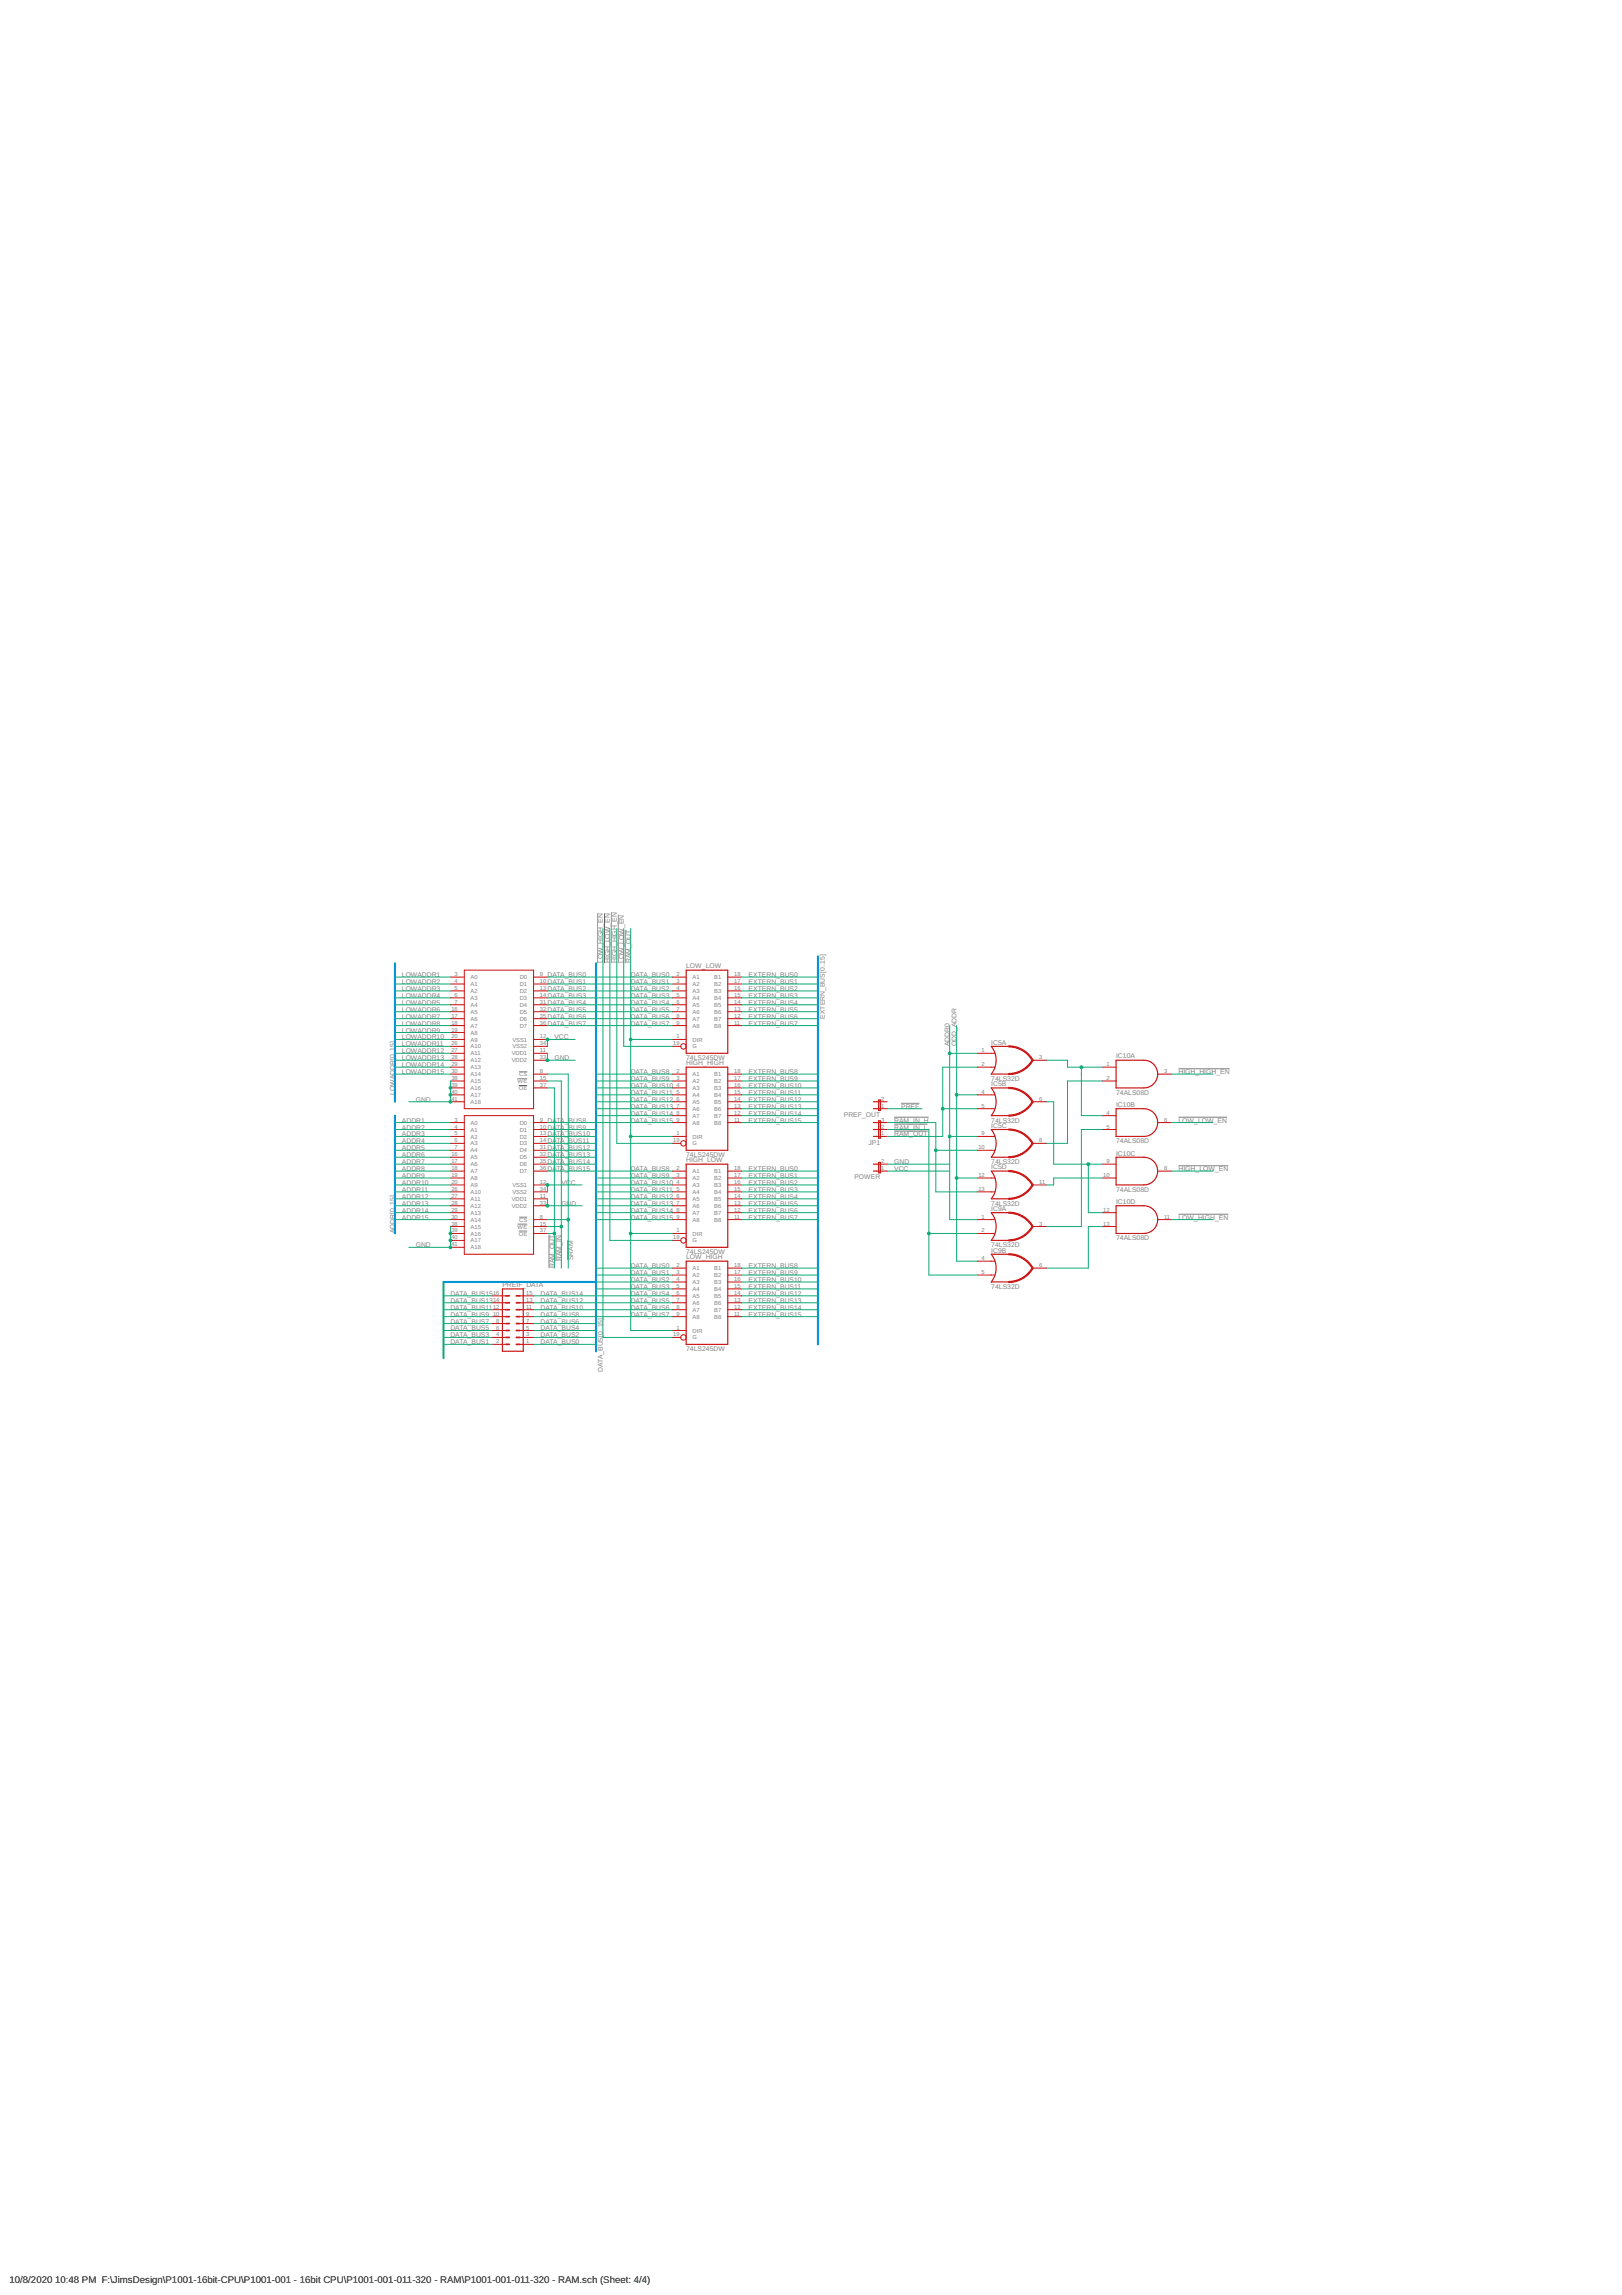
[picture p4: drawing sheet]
<svg xmlns="http://www.w3.org/2000/svg" width="594mm" height="841mm" viewBox="0 0 594 841" stroke-linecap="round" stroke-linejoin="round" font-family="sans-serif">
<defs><g id="words">
<g font-size="3.5">
<text x="3.5" y="836.5">10/8/2020</text>
<text x="20.2" y="836.5">10:48 PM F:\JimsDesign\P1001-16bit-CPU\P1001-001 - 16bit CPU\P1001-001-011-320 - RAM\P1001-001-011-320 - RAM.sch (Sheet: 4/4)</text>
</g>
<g font-size="2.5" fill="#808080">
<text x="220.8" y="353" transform="rotate(-90 220.8 353)">LOW_HIGH_EN</text>
<text x="223.4" y="353" transform="rotate(-90 223.4 353)">HIGH_LOW_EN</text>
<text x="225.9" y="353" transform="rotate(-90 225.9 353)">HIGH_HIGH_EN</text>
<text x="228.5" y="353" transform="rotate(-90 228.5 353)">LOW_LOW_EN</text>
<text x="231" y="353" transform="rotate(-90 231 353)">RAM_OUT</text>
<text x="147.2" y="358.1">LOWADDR1</text>
<text x="200.5" y="358.1">DATA_BUS0</text>
<text x="231" y="358.1">DATA_BUS0</text>
<text x="251.3" y="354.9">LOW_LOW</text>
<text x="274.2" y="358.1">EXTERN_BUS0</text>
<text x="147.2" y="360.6">LOWADDR2</text>
<text x="147.2" y="363.1">LOWADDR3</text>
<text x="147.2" y="365.7">LOWADDR4</text>
<text x="200.5" y="360.6">DATA_BUS1</text>
<text x="200.5" y="363.1">DATA_BUS2</text>
<text x="200.5" y="365.7">DATA_BUS3</text>
<text x="231" y="360.6">DATA_BUS1</text>
<text x="231" y="363.1">DATA_BUS2</text>
<text x="231" y="365.7">DATA_BUS3</text>
<text x="274.2" y="360.6">EXTERN_BUS1</text>
<text x="274.2" y="363.1">EXTERN_BUS2</text>
<text x="274.2" y="365.7">EXTERN_BUS3</text>
<text x="147.2" y="368.2">LOWADDR5</text>
<text x="147.2" y="370.8">LOWADDR6</text>
<text x="200.5" y="368.2">DATA_BUS4</text>
<text x="200.5" y="370.8">DATA_BUS5</text>
<text x="231" y="368.2">DATA_BUS4</text>
<text x="231" y="370.8">DATA_BUS5</text>
<text x="274.2" y="368.2">EXTERN_BUS4</text>
<text x="274.2" y="370.8">EXTERN_BUS5</text>
<text x="147.2" y="373.3">LOWADDR7</text>
<text x="147.2" y="375.8">LOWADDR8</text>
<text x="200.5" y="373.3">DATA_BUS6</text>
<text x="200.5" y="375.8">DATA_BUS7</text>
<text x="231" y="373.3">DATA_BUS6</text>
<text x="231" y="375.8">DATA_BUS7</text>
<text x="274.2" y="373.3">EXTERN_BUS6</text>
<text x="274.2" y="375.8">EXTERN_BUS7</text>
<text x="302.1" y="373.3" transform="rotate(-90 302.1 373.3)">EXTERN_BUS[0..15]</text>
<text x="147.2" y="378.4">LOWADDR9</text>
<text x="147.2" y="380.9">LOWADDR10</text>
<text x="147.2" y="383.4">LOWADDR11</text>
<text x="203.1" y="380.9">VCC</text>
<text x="347.8" y="383.4" transform="rotate(-90 347.8 383.4)">ADDR0</text>
<text x="350.4" y="383.4" transform="rotate(-90 350.4 383.4)">ODD_ADDR</text>
<text x="363.1" y="382.8">IC5A</text>
<text x="147.2" y="386">LOWADDR12</text>
<text x="147.2" y="388.5">LOWADDR13</text>
<text x="203.1" y="388.5">GND</text>
<text x="251.3" y="388.5">74LS245DW</text>
<text x="408.8" y="387.9">IC10A</text>
<text x="147.2" y="391.1">LOWADDR14</text>
<text x="147.2" y="393.6">LOWADDR15</text>
<text x="231" y="393.6">DATA_BUS8</text>
<text x="251.3" y="390.4">HIGH_HIGH</text>
<text x="274.2" y="393.6">EXTERN_BUS8</text>
<text x="431.6" y="393.6">HIGH_HIGH_EN</text>
<text x="144.6" y="401.2" transform="rotate(-90 144.6 401.2)">LOWADDR[0..15]</text>
<text x="231" y="396.1">DATA_BUS9</text>
<text x="231" y="398.7">DATA_BUS10</text>
<text x="231" y="401.2">DATA_BUS11</text>
<text x="274.2" y="396.1">EXTERN_BUS9</text>
<text x="274.2" y="398.7">EXTERN_BUS10</text>
<text x="274.2" y="401.2">EXTERN_BUS11</text>
<text x="363.1" y="396.1">74LS32D</text>
<text x="363.1" y="398">IC5B</text>
<text x="408.8" y="401.2">74ALS08D</text>
<text x="152.3" y="403.8">GND</text>
<text x="231" y="403.8">DATA_BUS12</text>
<text x="231" y="406.3">DATA_BUS13</text>
<text x="274.2" y="403.8">EXTERN_BUS12</text>
<text x="274.2" y="406.3">EXTERN_BUS13</text>
<text x="330" y="406.3">PREF</text>
<text x="408.8" y="405.7">IC10B</text>
<text x="147.2" y="411.4">ADDR1</text>
<text x="147.2" y="413.9">ADDR2</text>
<text x="200.5" y="411.4">DATA_</text>
<text x="200.5" y="413.9">DATA_</text>
<text x="208.2" y="411.4">BUS8</text>
<text x="208.2" y="413.9">BUS9</text>
<text x="231" y="408.8">DATA_BUS14</text>
<text x="231" y="411.4">DATA_BUS15</text>
<text x="274.2" y="408.8">EXTERN_BUS14</text>
<text x="274.2" y="411.4">EXTERN_BUS15</text>
<text x="309.1" y="409.4">PREF_OUT</text>
<text x="327.5" y="413.9">RAM_IN_L</text>
<text x="327.5" y="411.4">RAM_IN_H</text>
<text x="363.1" y="411.4">74LS32D</text>
<text x="363.1" y="413.3">IC5C</text>
<text x="431.6" y="411.4">LOW_LOW_EN</text>
<text x="147.2" y="416.5">ADDR3</text>
<text x="147.2" y="419">ADDR4</text>
<text x="200.5" y="416.5">DATA_</text>
<text x="200.5" y="419">DATA_</text>
<text x="208.2" y="416.5">BUS10</text>
<text x="208.2" y="419">BUS11</text>
<text x="318.1" y="419.5">JP1</text>
<text x="327.5" y="416.5">RAM_OUT</text>
<text x="408.8" y="419">74ALS08D</text>
<text x="147.2" y="421.5">ADDR5</text>
<text x="147.2" y="424.1">ADDR6</text>
<text x="200.5" y="421.5">DATA_</text>
<text x="200.5" y="424.1">DATA_</text>
<text x="208.2" y="421.5">BUS12</text>
<text x="208.2" y="424.1">BUS13</text>
<text x="251.3" y="424.1">74LS245DW</text>
<text x="251.3" y="426">HIGH_LOW</text>
<text x="408.8" y="423.4">IC10C</text>
<text x="147.2" y="426.6">ADDR7</text>
<text x="147.2" y="429.2">ADDR8</text>
<text x="147.2" y="431.7">ADDR9</text>
<text x="200.5" y="426.6">DATA_</text>
<text x="200.5" y="429.2">DATA_</text>
<text x="208.2" y="426.6">BUS14</text>
<text x="208.2" y="429.2">BUS15</text>
<text x="231" y="429.2">DATA_BUS8</text>
<text x="231" y="431.7">DATA_BUS9</text>
<text x="274.2" y="429.2">EXTERN_BUS0</text>
<text x="274.2" y="431.7">EXTERN_BUS1</text>
<text x="327.5" y="426.6">GND</text>
<text x="327.5" y="429.2">VCC</text>
<text x="363.1" y="426.6">74LS32D</text>
<text x="363.1" y="428.5">IC5D</text>
<text x="431.6" y="429.2">HIGH_LOW_EN</text>
<text x="147.2" y="434.2">ADDR10</text>
<text x="147.2" y="436.8">ADDR11</text>
<text x="205.6" y="434.2">VCC</text>
<text x="231" y="434.2">DATA_BUS10</text>
<text x="231" y="436.8">DATA_BUS11</text>
<text x="274.2" y="434.2">EXTERN_BUS2</text>
<text x="274.2" y="436.8">EXTERN_BUS3</text>
<text x="312.9" y="432.2">POWER</text>
<text x="408.8" y="436.8">74ALS08D</text>
<text x="147.2" y="439.3">ADDR12</text>
<text x="147.2" y="441.9">ADDR13</text>
<text x="205.6" y="441.9">GND</text>
<text x="231" y="439.3">DATA_BUS12</text>
<text x="231" y="441.9">DATA_BUS13</text>
<text x="274.2" y="439.3">EXTERN_BUS4</text>
<text x="274.2" y="441.9">EXTERN_BUS5</text>
<text x="363.1" y="441.9">74LS32D</text>
<text x="363.1" y="443.8">IC9A</text>
<text x="408.8" y="441.2">IC10D</text>
<text x="147.2" y="444.4">ADDR14</text>
<text x="147.2" y="446.9">ADDR15</text>
<text x="231" y="444.4">DATA_BUS14</text>
<text x="231" y="446.9">DATA_BUS15</text>
<text x="274.2" y="444.4">EXTERN_BUS6</text>
<text x="274.2" y="446.9">EXTERN_BUS7</text>
<text x="431.6" y="446.9">LOW_HIGH_EN</text>
<text x="144.6" y="452" transform="rotate(-90 144.6 452)">ADDR[0..15]</text>
<text x="408.8" y="454.6">74ALS08D</text>
<text x="152.3" y="457.1">GND</text>
<text x="209.9" y="461.8" transform="rotate(-90 209.9 461.8)">SRAM</text>
<text x="251.3" y="459.6">74LS245DW</text>
<text x="251.3" y="461.5">LOW_HIGH</text>
<text x="363.1" y="457.1">74LS32D</text>
<text x="363.1" y="459">IC9B</text>
<text x="203.1" y="464.7" transform="rotate(-90 203.1 464.7)">RAM_OUT</text>
<text x="205.6" y="462.2" transform="rotate(-90 205.6 462.2)">RAM_IN</text>
<text x="231" y="464.7">DATA_BUS0</text>
<text x="231" y="467.2">DATA_BUS1</text>
<text x="274.2" y="464.7">EXTERN_BUS8</text>
<text x="274.2" y="467.2">EXTERN_BUS9</text>
<text x="184" y="471.6">PREIF_DATA</text>
<text x="231" y="469.8">DATA_BUS2</text>
<text x="231" y="472.3">DATA_BUS3</text>
<text x="274.2" y="469.8">EXTERN_BUS10</text>
<text x="274.2" y="472.3">EXTERN_BUS11</text>
<text x="363.1" y="472.3">74LS32D</text>
<text x="165" y="479.9">DATA_BUS11</text>
<text x="165" y="477.4">DATA_BUS13</text>
<text x="165" y="474.9">DATA_BUS15</text>
<text x="198" y="479.9">DATA_BUS10</text>
<text x="198" y="477.4">DATA_BUS12</text>
<text x="198" y="474.9">DATA_BUS14</text>
<text x="231" y="474.9">DATA_BUS4</text>
<text x="231" y="477.4">DATA_BUS5</text>
<text x="231" y="479.9">DATA_BUS6</text>
<text x="274.2" y="474.9">EXTERN_BUS12</text>
<text x="274.2" y="477.4">EXTERN_BUS13</text>
<text x="274.2" y="479.9">EXTERN_BUS14</text>
<text x="165" y="482.5">DATA_BUS9</text>
<text x="165" y="485">DATA_BUS7</text>
<text x="198" y="485">DATA_BUS6</text>
<text x="198" y="482.5">DATA_BUS8</text>
<text x="231" y="482.5">DATA_BUS7</text>
<text x="274.2" y="482.5">EXTERN_BUS15</text>
<text x="165" y="490.1">DATA_BUS3</text>
<text x="165" y="487.6">DATA_BUS5</text>
<text x="198" y="490.1">DATA_BUS2</text>
<text x="198" y="487.6">DATA_BUS4</text>
<text x="220.8" y="490" transform="rotate(-90 220.8 490)">[0..15]</text>
<text x="165" y="492.6">DATA_BUS1</text>
<text x="198" y="492.6">DATA_BUS0</text>
<text x="251.3" y="495.2">74LS245DW</text>
<text x="220.8" y="502.8" transform="rotate(-90 220.8 502.8)">DATA_BUS</text>
</g>
<g font-size="2.1" fill="#808080">
<text x="166.5" y="357.7">3</text>
<text x="172.4" y="358.8">A0</text>
<text x="190.4" y="358.8">D0</text>
<text x="197.8" y="357.7">9</text>
<text x="247.8" y="357.7">2</text>
<text x="253.7" y="358.8">A1</text>
<text x="261.6" y="358.8">B1</text>
<text x="268.9" y="357.7">18</text>
<text x="166.5" y="360.2">4</text>
<text x="166.5" y="362.8">5</text>
<text x="166.5" y="365.3">6</text>
<text x="172.4" y="361.4">A1</text>
<text x="172.4" y="363.9">A2</text>
<text x="190.4" y="361.4">D1</text>
<text x="190.4" y="363.9">D2</text>
<text x="197.8" y="360.2">10</text>
<text x="197.8" y="362.8">13</text>
<text x="197.8" y="365.3">14</text>
<text x="247.8" y="360.2">3</text>
<text x="247.8" y="362.8">4</text>
<text x="247.8" y="365.3">5</text>
<text x="253.7" y="361.4">A2</text>
<text x="253.7" y="363.9">A3</text>
<text x="261.6" y="363.9">B3</text>
<text x="261.6" y="361.4">B2</text>
<text x="268.9" y="365.3">15</text>
<text x="268.9" y="362.8">16</text>
<text x="268.9" y="360.2">17</text>
<text x="165.3" y="370.4">16</text>
<text x="166.5" y="367.9">7</text>
<text x="172.4" y="366.4">A3</text>
<text x="172.4" y="369">A4</text>
<text x="172.4" y="371.5">A5</text>
<text x="190.4" y="366.4">D3</text>
<text x="190.4" y="369">D4</text>
<text x="190.4" y="371.5">D5</text>
<text x="197.8" y="367.9">31</text>
<text x="197.8" y="370.4">32</text>
<text x="247.8" y="367.9">6</text>
<text x="247.8" y="370.4">7</text>
<text x="253.7" y="366.4">A4</text>
<text x="253.7" y="369">A5</text>
<text x="253.7" y="371.5">A6</text>
<text x="261.6" y="371.5">B6</text>
<text x="261.6" y="369">B5</text>
<text x="261.6" y="366.4">B4</text>
<text x="268.9" y="370.4">13</text>
<text x="268.9" y="367.9">14</text>
<text x="165.3" y="372.9">17</text>
<text x="165.3" y="375.5">18</text>
<text x="172.4" y="374.1">A6</text>
<text x="172.4" y="376.6">A7</text>
<text x="190.4" y="374.1">D6</text>
<text x="190.4" y="376.6">D7</text>
<text x="197.8" y="372.9">35</text>
<text x="197.8" y="375.5">36</text>
<text x="247.8" y="372.9">8</text>
<text x="247.8" y="375.5">9</text>
<text x="253.7" y="374.1">A7</text>
<text x="253.7" y="376.6">A8</text>
<text x="261.6" y="376.6">B8</text>
<text x="261.6" y="374.1">B7</text>
<text x="268.9" y="375.5">11</text>
<text x="268.9" y="372.9">12</text>
<text x="165.3" y="378">19</text>
<text x="165.3" y="380.6">20</text>
<text x="165.3" y="383.1">26</text>
<text x="172.4" y="379.1">A8</text>
<text x="172.4" y="381.7">A9</text>
<text x="187.7" y="381.7">VSS1</text>
<text x="197.8" y="380.6">12</text>
<text x="197.8" y="383.1">34</text>
<text x="246.6" y="383.1">19</text>
<text x="247.8" y="380.6">1</text>
<text x="253.7" y="381.7">DIR</text>
<text x="165.3" y="385.6">27</text>
<text x="165.3" y="388.2">28</text>
<text x="172.4" y="384.2">A10</text>
<text x="172.4" y="386.7">A11</text>
<text x="172.4" y="389.3">A12</text>
<text x="187.4" y="386.7">VDD1</text>
<text x="187.4" y="389.3">VDD2</text>
<text x="187.7" y="384.2">VSS2</text>
<text x="197.8" y="385.6">11</text>
<text x="197.8" y="388.2">33</text>
<text x="253.7" y="384.2">G</text>
<text x="359.5" y="385.6">1</text>
<text x="380.6" y="388.2">3</text>
<text x="165.3" y="390.7">29</text>
<text x="165.3" y="393.2">30</text>
<text x="165.3" y="395.8">38</text>
<text x="172.4" y="391.8">A13</text>
<text x="172.4" y="394.4">A14</text>
<text x="190.1" y="394.4">CS</text>
<text x="197.8" y="393.2">8</text>
<text x="197.8" y="395.8">15</text>
<text x="247.8" y="393.2">2</text>
<text x="247.8" y="395.8">3</text>
<text x="253.7" y="394.4">A1</text>
<text x="261.6" y="394.4">B1</text>
<text x="268.9" y="395.8">17</text>
<text x="268.9" y="393.2">18</text>
<text x="359.5" y="390.7">2</text>
<text x="405.3" y="390.7">1</text>
<text x="405.3" y="395.8">2</text>
<text x="426.4" y="393.2">3</text>
<text x="165.3" y="398.3">39</text>
<text x="165.3" y="400.9">40</text>
<text x="172.4" y="396.9">A15</text>
<text x="172.4" y="399.4">A16</text>
<text x="172.4" y="402">A17</text>
<text x="189.5" y="396.9">WE</text>
<text x="190" y="399.4">OE</text>
<text x="197.8" y="398.3">37</text>
<text x="247.8" y="398.3">4</text>
<text x="247.8" y="400.9">5</text>
<text x="253.7" y="396.9">A2</text>
<text x="253.7" y="399.4">A3</text>
<text x="253.7" y="402">A4</text>
<text x="261.6" y="402">B4</text>
<text x="261.6" y="399.4">B3</text>
<text x="261.6" y="396.9">B2</text>
<text x="268.9" y="400.9">15</text>
<text x="268.9" y="398.3">16</text>
<text x="359.5" y="400.9">4</text>
<text x="165.3" y="403.4">41</text>
<text x="172.4" y="404.5">A18</text>
<text x="247.8" y="403.4">6</text>
<text x="247.8" y="405.9">7</text>
<text x="253.7" y="404.5">A5</text>
<text x="253.7" y="407.1">A6</text>
<text x="261.6" y="407.1">B6</text>
<text x="261.6" y="404.5">B5</text>
<text x="268.9" y="405.9">13</text>
<text x="268.9" y="403.4">14</text>
<text x="322.8" y="405.9">1</text>
<text x="322.8" y="403.4">2</text>
<text x="359.5" y="405.9">5</text>
<text x="380.6" y="403.4">6</text>
<text x="166.5" y="411">3</text>
<text x="166.5" y="413.6">4</text>
<text x="172.4" y="412.1">A0</text>
<text x="190.4" y="412.1">D0</text>
<text x="197.8" y="411">9</text>
<text x="197.8" y="413.6">10</text>
<text x="247.8" y="408.5">8</text>
<text x="247.8" y="411">9</text>
<text x="253.7" y="409.6">A7</text>
<text x="253.7" y="412.1">A8</text>
<text x="261.6" y="412.1">B8</text>
<text x="261.6" y="409.6">B7</text>
<text x="268.9" y="411">11</text>
<text x="268.9" y="408.5">12</text>
<text x="322.8" y="413.6">2</text>
<text x="322.8" y="411">3</text>
<text x="405.3" y="408.5">4</text>
<text x="405.3" y="413.6">5</text>
<text x="426.4" y="411">6</text>
<text x="166.5" y="416.1">5</text>
<text x="166.5" y="418.6">6</text>
<text x="172.4" y="414.7">A1</text>
<text x="172.4" y="417.2">A2</text>
<text x="172.4" y="419.8">A3</text>
<text x="190.4" y="414.7">D1</text>
<text x="190.4" y="417.2">D2</text>
<text x="190.4" y="419.8">D3</text>
<text x="197.8" y="416.1">13</text>
<text x="197.8" y="418.6">14</text>
<text x="246.6" y="418.6">19</text>
<text x="247.8" y="416.1">1</text>
<text x="253.7" y="417.2">DIR</text>
<text x="253.7" y="419.8">G</text>
<text x="322.8" y="416.1">1</text>
<text x="359.5" y="416.1">9</text>
<text x="380.6" y="418.6">8</text>
<text x="165.3" y="423.7">16</text>
<text x="166.5" y="421.2">7</text>
<text x="172.4" y="422.3">A4</text>
<text x="172.4" y="424.8">A5</text>
<text x="190.4" y="422.3">D4</text>
<text x="190.4" y="424.8">D5</text>
<text x="197.8" y="421.2">31</text>
<text x="197.8" y="423.7">32</text>
<text x="358.4" y="421.2">10</text>
<text x="165.3" y="426.3">17</text>
<text x="165.3" y="428.8">18</text>
<text x="165.3" y="431.3">19</text>
<text x="172.4" y="427.4">A6</text>
<text x="172.4" y="429.9">A7</text>
<text x="190.4" y="427.4">D6</text>
<text x="190.4" y="429.9">D7</text>
<text x="197.8" y="426.3">35</text>
<text x="197.8" y="428.8">36</text>
<text x="247.8" y="428.8">2</text>
<text x="247.8" y="431.3">3</text>
<text x="253.7" y="429.9">A1</text>
<text x="261.6" y="429.9">B1</text>
<text x="268.9" y="431.3">17</text>
<text x="268.9" y="428.8">18</text>
<text x="322.8" y="428.8">1</text>
<text x="322.8" y="426.3">2</text>
<text x="358.4" y="431.3">12</text>
<text x="404.1" y="431.3">10</text>
<text x="405.3" y="426.3">9</text>
<text x="426.4" y="428.8">8</text>
<text x="165.3" y="433.9">20</text>
<text x="165.3" y="436.4">26</text>
<text x="172.4" y="432.5">A8</text>
<text x="172.4" y="435">A9</text>
<text x="172.4" y="437.5">A10</text>
<text x="187.7" y="435">VSS1</text>
<text x="187.7" y="437.5">VSS2</text>
<text x="197.8" y="433.9">12</text>
<text x="197.8" y="436.4">34</text>
<text x="247.8" y="433.9">4</text>
<text x="247.8" y="436.4">5</text>
<text x="253.7" y="432.5">A2</text>
<text x="253.7" y="435">A3</text>
<text x="253.7" y="437.5">A4</text>
<text x="261.6" y="437.5">B4</text>
<text x="261.6" y="435">B3</text>
<text x="261.6" y="432.5">B2</text>
<text x="268.9" y="436.4">15</text>
<text x="268.9" y="433.9">16</text>
<text x="358.4" y="436.4">13</text>
<text x="380.6" y="433.9">11</text>
<text x="165.3" y="439">27</text>
<text x="165.3" y="441.5">28</text>
<text x="172.4" y="440.1">A11</text>
<text x="172.4" y="442.6">A12</text>
<text x="187.4" y="440.1">VDD1</text>
<text x="187.4" y="442.6">VDD2</text>
<text x="197.8" y="439">11</text>
<text x="197.8" y="441.5">33</text>
<text x="247.8" y="439">6</text>
<text x="247.8" y="441.5">7</text>
<text x="253.7" y="440.1">A5</text>
<text x="253.7" y="442.6">A6</text>
<text x="261.6" y="442.6">B6</text>
<text x="261.6" y="440.1">B5</text>
<text x="268.9" y="441.5">13</text>
<text x="268.9" y="439">14</text>
<text x="165.3" y="444">29</text>
<text x="165.3" y="446.6">30</text>
<text x="165.3" y="449.1">38</text>
<text x="172.4" y="445.2">A13</text>
<text x="172.4" y="447.7">A14</text>
<text x="190.1" y="447.7">CS</text>
<text x="197.8" y="446.6">8</text>
<text x="197.8" y="449.1">15</text>
<text x="247.8" y="444">8</text>
<text x="247.8" y="446.6">9</text>
<text x="253.7" y="445.2">A7</text>
<text x="253.7" y="447.7">A8</text>
<text x="261.6" y="447.7">B8</text>
<text x="261.6" y="445.2">B7</text>
<text x="268.9" y="446.6">11</text>
<text x="268.9" y="444">12</text>
<text x="359.5" y="446.6">1</text>
<text x="380.6" y="449.1">3</text>
<text x="404.1" y="444">12</text>
<text x="404.1" y="449.1">13</text>
<text x="426.4" y="446.6">11</text>
<text x="165.3" y="451.7">39</text>
<text x="165.3" y="454.2">40</text>
<text x="172.4" y="450.2">A15</text>
<text x="172.4" y="452.8">A16</text>
<text x="172.4" y="455.3">A17</text>
<text x="189.5" y="450.2">WE</text>
<text x="190" y="452.8">OE</text>
<text x="197.8" y="451.7">37</text>
<text x="246.6" y="454.2">19</text>
<text x="247.8" y="451.7">1</text>
<text x="253.7" y="452.8">DIR</text>
<text x="253.7" y="455.3">G</text>
<text x="359.5" y="451.7">2</text>
<text x="165.3" y="456.7">41</text>
<text x="172.4" y="457.9">A18</text>
<text x="359.5" y="461.8">4</text>
<text x="247.8" y="464.4">2</text>
<text x="247.8" y="466.9">3</text>
<text x="253.7" y="465.5">A1</text>
<text x="261.6" y="465.5">B1</text>
<text x="268.9" y="466.9">17</text>
<text x="268.9" y="464.4">18</text>
<text x="359.5" y="466.9">5</text>
<text x="380.6" y="464.4">6</text>
<text x="247.8" y="469.4">4</text>
<text x="247.8" y="472">5</text>
<text x="253.7" y="468">A2</text>
<text x="253.7" y="470.6">A3</text>
<text x="253.7" y="473.1">A4</text>
<text x="261.6" y="473.1">B4</text>
<text x="261.6" y="470.6">B3</text>
<text x="261.6" y="468">B2</text>
<text x="268.9" y="472">15</text>
<text x="268.9" y="469.4">16</text>
<text x="180.6" y="479.6">12</text>
<text x="180.6" y="477.1">14</text>
<text x="180.6" y="474.5">16</text>
<text x="192.7" y="479.6">11</text>
<text x="192.7" y="477.1">13</text>
<text x="192.7" y="474.5">15</text>
<text x="247.8" y="474.5">6</text>
<text x="247.8" y="477.1">7</text>
<text x="247.8" y="479.6">8</text>
<text x="253.7" y="475.6">A5</text>
<text x="253.7" y="478.2">A6</text>
<text x="261.6" y="478.2">B6</text>
<text x="261.6" y="475.6">B5</text>
<text x="268.9" y="479.6">12</text>
<text x="268.9" y="477.1">13</text>
<text x="268.9" y="474.5">14</text>
<text x="180.6" y="482.1">10</text>
<text x="181.8" y="484.7">8</text>
<text x="192.7" y="484.7">7</text>
<text x="192.7" y="482.1">9</text>
<text x="247.8" y="482.1">9</text>
<text x="253.7" y="480.7">A7</text>
<text x="253.7" y="483.2">A8</text>
<text x="261.6" y="483.2">B8</text>
<text x="261.6" y="480.7">B7</text>
<text x="268.9" y="482.1">11</text>
<text x="181.8" y="489.7">4</text>
<text x="181.8" y="487.2">6</text>
<text x="192.7" y="489.7">3</text>
<text x="192.7" y="487.2">5</text>
<text x="246.6" y="489.7">19</text>
<text x="247.8" y="487.2">1</text>
<text x="253.7" y="488.3">DIR</text>
<text x="253.7" y="490.9">G</text>
<text x="181.8" y="492.3">2</text>
<text x="192.7" y="492.3">1</text>
</g>
</g></defs>
<g fill="none" stroke="#808080" stroke-width=".37">
<path d="M218.9 334.7v18.3M221.4 334.7v18.3M223.9 334.2v18.8M226.5 335.2v17.8M229 340.7v12.3M189.5 395.2h3.6M190 397.8h3.1M190.1 392.7h3M431.6 391.6h18.8M327.5 414.5h12.2M327.5 411.9h12.2M327.5 409.4h12.6"/>
<path d="M330.1 404.3h6.6M431.6 409.4h17.8M431.6 427.2h18.3M189.5 448.6h3.6M190 451.1h3.1M190.1 446h3M201.1 452.5v12.2M203.6 452.7v9.5M207.9 454.6v7.2M431.6 445h18.3"/>
</g>
<g fill="none" stroke="#c90d0c" stroke-width=".37">
<path d="M165 358.1h5.1M170.1 355.5h25.3v50.8h-25.3zM195.4 358.1h5.1M246.2 358.1h5.1M266.6 358.1h5M165 360.6h5.1M165 363.1h5.1M165 365.7h5.1M165 368.2h5.1M165 370.8h5.1M165 373.3h5.1M165 375.8h5.1"/>
<path d="M165 378.4h5.1M195.4 360.6h5.1M195.4 363.1h5.1M195.4 365.7h5.1M195.4 368.2h5.1M195.4 370.8h5.1M195.4 373.3h5.1M195.4 375.8h5.1M246.2 360.6h5.1M246.2 363.1h5.1M246.2 365.7h5.1M246.2 368.2h5.1"/>
<path d="M246.2 370.8h5.1M246.2 373.3h5.1M246.2 375.8h5.1M266.6 360.6h5M266.6 363.1h5M266.6 365.7h5M266.6 368.2h5M266.6 370.8h5M266.6 373.3h5M266.6 375.8h5M165 380.9h5.1M165 383.5h5.1"/>
<path d="M165 386h5.1M165 388.5h5.1M165 391.1h5.1M165 393.6h5.1M165 396.1h5.1M165 398.7h5.1M195.4 380.9h5.1M195.4 383.5h5.1M195.4 386h5.1M195.4 388.5h5.1M195.4 393.6h5.1M195.4 396.1h5.1"/>
<path d="M195.4 398.7h5.1M246.2 380.9h5.1M246.2 383.5h3.1M246.2 393.6h5.1M246.2 396.1h5.1M246.2 398.7h5.1M266.6 393.6h5M266.6 396.1h5M266.6 398.7h5M358 386h6.3M358 391.1h6.3M378.3 388.5h5.1"/>
<path d="M403.7 391.1h5.1M403.7 396.1h5.1M424 393.6h5.1M165 401.2h5.1M165 403.8h5.1M165 411.4h5.1M165 413.9h5.1M165 416.5h5.1M165 419h5.1M170.1 408.8h25.3v50.8h-25.3zM195.4 411.4h5.1M195.4 413.9h5.1"/>
<path d="M195.4 416.5h5.1M195.4 419h5.1M246.2 401.2h5.1M246.2 403.8h5.1M246.2 406.3h5.1M246.2 411.4h5.1M246.2 416.5h5.1M246.2 419h3.1M246.2 408.8h5.1M266.6 401.2h5M266.6 403.8h5M266.6 406.3h5"/>
<path d="M266.6 411.4h5M266.6 408.8h5M321.2 403.8h3.8M321.2 406.3h3.8M321.2 411.4h3.8M321.2 413.9h3.8M321.2 416.5h3.8M358 401.2h6.3M358 406.3h6.3M358 416.5h6.3M378.3 403.8h5.1M378.3 419h5.1"/>
<path d="M403.7 413.9h5.1M403.7 408.8h5.1M424 411.4h5.1M165 421.5h5.1M165 424.1h5.1M165 426.6h5.1M165 429.2h5.1M165 431.7h5.1M165 434.2h5.1M165 436.8h5.1M165 439.3h5.1M195.4 421.5h5.1"/>
<path d="M195.4 424.1h5.1M195.4 426.6h5.1M195.4 429.2h5.1M195.4 434.2h5.1M195.4 436.8h5.1M195.4 439.3h5.1M246.2 429.2h5.1M246.2 431.7h5.1M246.2 434.2h5.1M246.2 436.8h5.1M246.2 439.3h5.1M266.6 429.2h5"/>
<path d="M266.6 431.7h5M266.6 434.2h5M266.6 436.8h5M266.6 439.3h5M321.2 426.6h3.8M321.2 429.2h3.8M358 421.5h6.3M358 431.7h6.3M358 436.8h6.3M378.3 434.2h5.1M403.7 426.6h5.1M403.7 431.7h5.1"/>
<path d="M424 429.2h5.1M165 441.9h5.1M165 444.4h5.1M165 446.9h5.1M165 449.5h5.1M165 452h5.1M165 454.6h5.1M165 457.1h5.1M195.4 441.9h5.1M195.4 446.9h5.1M195.4 449.5h5.1M195.4 452h5.1"/>
<path d="M246.2 441.9h5.1M246.2 444.4h5.1M246.2 446.9h5.1M246.2 452h5.1M246.2 454.6h3.1M266.6 441.9h5M266.6 444.4h5M266.6 446.9h5M358 446.9h6.3M358 452h6.3M378.3 449.5h5.1M403.7 444.4h5.1"/>
<path d="M403.7 449.5h5.1M424 446.9h5.1M180.2 474.9h5.1M180.2 477.4h5.1M180.2 480h5.1M190.4 474.9h5M190.4 477.4h5M190.4 480h5M246.2 464.7h5.1M246.2 467.3h5.1M246.2 469.8h5.1M246.2 472.3h5.1"/>
<path d="M246.2 474.9h5.1M246.2 477.4h5.1M246.2 480h5.1M266.6 464.7h5M266.6 467.3h5M266.6 469.8h5M266.6 472.3h5M266.6 474.9h5M266.6 477.4h5M266.6 480h5M358 467.3h6.3M358 462.2h6.3"/>
<path d="M378.3 464.7h5.1M180.2 487.6h5.1M180.2 482.5h5.1M180.2 490.1h5.1M180.2 492.7h5.1M180.2 485h5.1M190.4 487.6h5M190.4 482.5h5M190.4 490.1h5M190.4 492.7h5M190.4 485h5M246.2 487.6h5.1"/>
<path d="M246.2 482.5h5.1M246.2 490.1h3.1M266.6 482.5h5"/>
<circle cx="250.3" cy="383.5" r=".99"/>
<circle cx="250.3" cy="419" r=".99"/>
<circle cx="250.3" cy="454.6" r=".99"/>
<circle cx="250.3" cy="490.1" r=".99"/>
</g>
<g fill="none" stroke="#c90d0c" stroke-width=".42">
<path d="M251.3 355.5h15.3v30.5h-15.3zM251.3 391.1h15.3v30.4h-15.3zM369.4 383.5h-6.3a8.1 8.1 0 0 1 0 10.1h6.3M369.4 398.7h-6.3a8.1 8.1 0 0 1 0 10.1h6.3M408.8 388.5h10.1a5.1 5.1 0 0 1 5.1 5.1 5.1 5.1 0 0 1-5.1 5.1h-10.1zM319.9 406.3h1.3M319.9 403.8h1.3M319.9 411.4h1.3M319.9 413.9h1.3M319.9 416.5h1.3M321.8 403.1h.6v3.8h-.6zM321.8 410.7h.6v6.4h-.6z"/>
<path d="M369.4 413.9h-6.3a8.1 8.1 0 0 1 0 10.2h6.3M408.8 406.3h10.1a5.1 5.1 0 0 1 5.1 5.1 5.1 5.1 0 0 1-5.1 5.1h-10.1zM251.3 426.6h15.3v30.5h-15.3zM319.9 426.6h1.3M319.9 429.2h1.3M321.8 426h.6v3.8h-.6zM369.4 429.2h-6.3a8.1 8.1 0 0 1 0 10.1h6.3M408.8 424.1h10.1a5.1 5.1 0 0 1 5.1 5.1 5.1 5.1 0 0 1-5.1 5h-10.1zM369.4 444.4h-6.3a8.1 8.1 0 0 1 0 10.2h6.3M369.4 459.6h-6.3a8.1 8.1 0 0 1 0 10.2h6.3M408.8 441.9h10.1a5.1 5.1 0 0 1 5.1 5 5.1 5.1 0 0 1-5.1 5.1h-10.1zM184 472.3h7.6v22.9h-7.6z"/>
<path d="M251.3 462.2h15.3v30.5h-15.3z"/>
</g>
<g fill="none" stroke="#c90d0c" stroke-width=".61">
<path d="M185.3 480h1.3M185.3 477.4h1.3M185.3 474.9h1.3M189.1 480h1.3M189.1 477.4h1.3M189.1 474.9h1.3M185.3 482.5h1.3M185.3 485h1.3M185.3 487.6h1.3M185.3 490.1h1.3M185.3 492.7h1.3M189.1 482.5h1.3"/>
<path d="M189.1 485h1.3M189.1 487.6h1.3M189.1 490.1h1.3M189.1 492.7h1.3"/>
</g>
<g fill="#c90d0c" stroke="#c90d0c" stroke-width=".37">
<path d="M369.4 393.4a9.9 9.9 0 0 0 8.7-5l.3 .2a10.4 10.4 0 0 1-9 5.2z" fill-rule="evenodd"/>
<path d="M369.4 383.3a10.2 10.2 0 0 1 9 5.2l-.3 .2a10 10 0 0 0-8.7-5z" fill-rule="evenodd"/>
<path d="M369.4 408.6a10 10 0 0 0 8.7-5l.3 .2a10.3 10.3 0 0 1-9 5.2z" fill-rule="evenodd"/>
<path d="M369.4 398.5a10.3 10.3 0 0 1 9 5.2l-.3 .2a9.9 9.9 0 0 0-8.7-5z" fill-rule="evenodd"/>
<path d="M369.4 423.9a10 10 0 0 0 8.7-5.1l.3 .3a10.3 10.3 0 0 1-9 5.2z" fill-rule="evenodd"/>
<path d="M369.4 413.7a10.3 10.3 0 0 1 9 5.3l-.3 .1a10 10 0 0 0-8.7-5z" fill-rule="evenodd"/>
<path d="M369.4 439.1a10 10 0 0 0 8.7-5l.3 .2a10.2 10.2 0 0 1-9 5.2z" fill-rule="evenodd"/>
<path d="M369.4 429a10.3 10.3 0 0 1 9 5.2l-.3 .2a10 10 0 0 0-8.7-5z" fill-rule="evenodd"/>
<path d="M369.4 454.3a10 10 0 0 0 8.7-5l.3 .2a10.2 10.2 0 0 1-9 5.2z" fill-rule="evenodd"/>
<path d="M369.4 444.2a10.3 10.3 0 0 1 9 5.2l-.3 .2a10 10 0 0 0-8.7-5z" fill-rule="evenodd"/>
<path d="M369.4 469.6a10 10 0 0 0 8.7-5l.3 .2a10.2 10.2 0 0 1-9 5.2z" fill-rule="evenodd"/>
<path d="M369.4 459.4a10.2 10.2 0 0 1 9 5.3l-.3 .2a10 10 0 0 0-8.7-5.1z" fill-rule="evenodd"/>
</g>
<path d="M144.7 353v50.8M218.3 353v142.2M299.6 350.4v142.3M144.7 408.8v43.2M218.3 469.8h-55.9v27.9" fill="none" stroke="#0696d7" stroke-width=".76"/>
<g fill="none" stroke="#0dab76" stroke-width=".37">
<path d="M144.7 358.1h20.3M200.5 358.1h45.7M220.8 340.3v149.8h25.4M223.4 340.3v114.3h22.8M225.9 340.3v78.7h20.3M228.5 340.3v43.2h17.7M231 340.3v147.3h15.2M271.6 358.1h28M144.7 360.6h20.3M144.7 363.1h20.3M144.7 365.7h20.3M144.7 368.2h20.3"/>
<path d="M144.7 370.8h20.3M144.7 373.3h20.3M144.7 375.8h20.3M144.7 378.4h20.3M200.5 360.6h45.7M200.5 363.1h45.7M200.5 365.7h45.7M200.5 368.2h45.7M200.5 370.8h45.7M200.5 373.3h45.7M200.5 375.8h45.7M271.6 360.6h28"/>
<path d="M271.6 363.1h28M271.6 365.7h28M271.6 368.2h28M271.6 370.8h28M271.6 373.3h28M271.6 375.8h28M347.8 375.8v71.1h10.2M350.4 375.8v86.4h7.6M144.7 380.9h20.3M144.7 391.1h20.3M144.7 393.6h20.3M144.7 383.5h20.3"/>
<path d="M144.7 386h20.3M144.7 388.5h20.3M165 396.1v7.7h-15.3M200.5 396.1h5.1v68.6M200.5 398.7h2.6v66M200.5 393.6h7.6v71.1M200.5 386v2.5h10.2M210.7 380.9h-10.2v2.6M218.3 396.1h27.9M218.3 398.7h27.9M218.3 393.6h27.9M231 380.9h15.2"/>
<path d="M271.6 396.1h28M271.6 398.7h28M271.6 393.6h28M347.8 386h10.2M358 391.1h-12.7v25.4h-20.3M383.4 388.5h7.6v2.6h12.7M396.1 391.1v17.7h7.6M403.7 396.1h-12.7v22.9h-7.6M429.1 393.6h15.2M144.7 416.5h20.3M144.7 411.4h20.3M144.7 413.9h20.3"/>
<path d="M144.7 419h20.3M200.5 416.5h17.8M200.5 411.4h45.7M200.5 413.9h17.8M200.5 419h17.8M218.3 406.3h27.9M218.3 401.2h27.9M218.3 403.8h27.9M218.3 408.8h27.9M231 416.5h15.2M271.6 406.3h28M271.6 401.2h28"/>
<path d="M271.6 403.8h28M271.6 408.8h28M271.6 411.4h28M325 406.3h12.7M325 411.4h17.8v25.4h15.2M325 413.9h15.2v53.4h17.8M345.3 406.3h12.7M347.8 416.5h10.2M350.4 401.2h7.6M383.4 403.8h2.5v22.8h17.8M403.7 413.9h-7.6v35.6h-12.7M429.1 411.4h15.2"/>
<path d="M144.7 429.2h20.3M144.7 431.7h20.3M144.7 434.2h20.3M144.7 436.8h20.3M144.7 439.3h20.3M144.7 421.5h20.3M144.7 424.1h20.3M144.7 426.6h20.3M200.5 429.2h45.7M200.5 439.3v2.6h12.7M200.5 421.5h17.8M200.5 424.1h17.8"/>
<path d="M200.5 426.6h17.8M213.2 434.2h-12.7v2.6M218.3 431.7h27.9M218.3 434.2h27.9M218.3 436.8h27.9M218.3 439.3h27.9M271.6 429.2h28M271.6 431.7h28M271.6 434.2h28M271.6 436.8h28M271.6 439.3h28M325 429.2h22.8"/>
<path d="M325 426.6h22.8M342.8 421.5h15.2M350.4 431.7h7.6M398.6 426.6v17.8h5.1M403.7 431.7h-17.8v2.5h-2.5M429.1 429.2h15.2M144.7 441.9h20.3M144.7 444.4h20.3M144.7 446.9h20.3M165 449.5v7.6h-15.3M200.5 449.5h5.1M200.5 452h2.6"/>
<path d="M200.5 446.9h7.6M218.3 441.9h27.9M218.3 444.4h27.9M218.3 446.9h27.9M231 452h15.2M271.6 441.9h28M271.6 444.4h28M271.6 446.9h28v2.6M340.2 452h17.8M403.7 449.5h-5.1v15.2h-15.2M429.1 446.9h15.2M162.4 474.9h17.8"/>
<path d="M162.4 477.4h17.8M162.4 480h17.8M195.4 474.9h50.8M195.4 477.4h50.8M195.4 480h50.8M218.3 464.7h27.9M218.3 467.3h27.9M218.3 469.8h27.9M218.3 472.3h27.9M271.6 464.7h28M271.6 467.3h28M271.6 469.8h28"/>
<path d="M271.6 472.3h28M271.6 474.9h28M271.6 477.4h28M271.6 480h28M162.4 487.6h17.8M162.4 482.5h17.8M162.4 492.7h17.8M162.4 490.1h17.8M162.4 485h17.8M195.4 487.6h22.9M195.4 482.5h50.8M195.4 492.7h22.9"/>
<path d="M195.4 490.1h22.9M195.4 485h22.9M271.6 482.5h28"/>
</g>
<g fill="#0dab76" stroke="#0dab76" stroke-width=".37">
<circle cx="205.6" cy="449.5" r=".51"/>
<circle cx="231" cy="380.9" r=".51"/>
<circle cx="231" cy="416.5" r=".51"/>
<circle cx="231" cy="452" r=".51"/>
<circle cx="345.3" cy="406.3" r=".51"/>
<circle cx="203.1" cy="452" r=".51"/>
<circle cx="165" cy="398.7" r=".51"/>
<circle cx="165" cy="401.2" r=".51"/>
<circle cx="165" cy="403.8" r=".51"/>
<circle cx="165" cy="452" r=".51"/>
<circle cx="165" cy="454.6" r=".51"/>
<circle cx="165" cy="457.1" r=".51"/>
<circle cx="200.5" cy="441.9" r=".51"/>
<circle cx="200.5" cy="388.5" r=".51"/>
<circle cx="200.5" cy="434.2" r=".51"/>
<circle cx="200.5" cy="380.9" r=".51"/>
<circle cx="208.1" cy="446.9" r=".51"/>
<circle cx="340.2" cy="452" r=".51"/>
<circle cx="342.8" cy="421.5" r=".51"/>
<circle cx="347.8" cy="386" r=".51"/>
<circle cx="347.8" cy="416.5" r=".51"/>
<circle cx="350.4" cy="431.7" r=".51"/>
<circle cx="350.4" cy="401.2" r=".51"/>
<circle cx="396.1" cy="391.1" r=".51"/>
<circle cx="398.6" cy="426.6" r=".51"/>
</g>
<use href="#words"/>
</svg>
